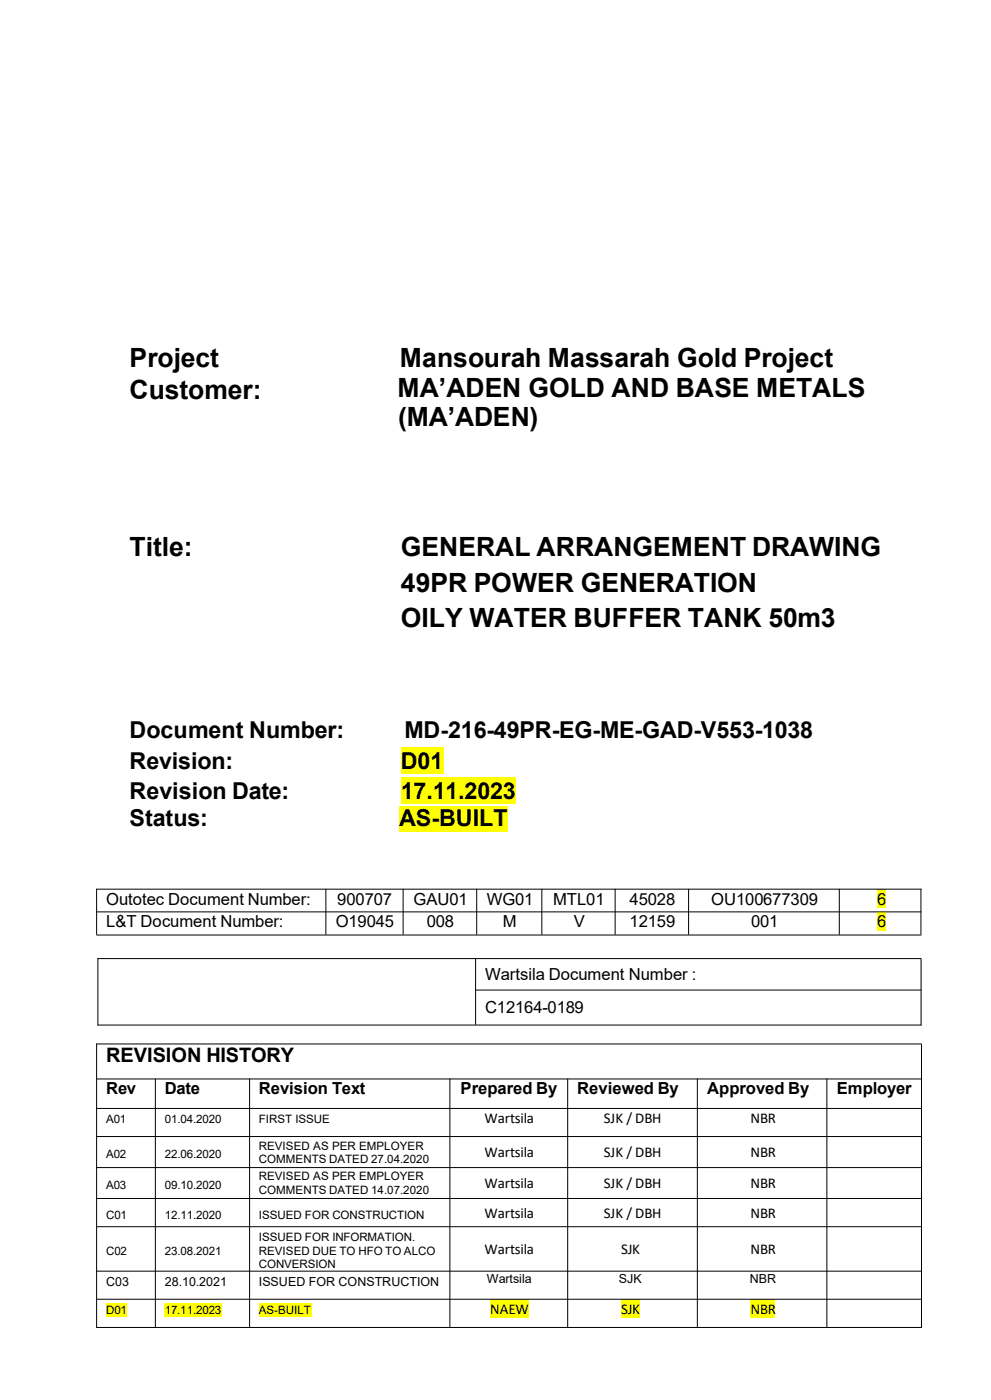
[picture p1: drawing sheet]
<svg xmlns="http://www.w3.org/2000/svg" width="297mm" height="420mm" viewBox="0 0 297 420" stroke-linecap="round" stroke-linejoin="round" font-family="sans-serif">
<defs><g id="words">
<g font-size="7.9">
<text x="38.9" y="110">Project</text>
<text x="119.8" y="110">Mansourah Massarah Gold Project</text>
<text x="38.9" y="119.7">Customer:</text>
<text x="119.2" y="119.2">MA’ADEN GOLD AND BASE METALS</text>
<text x="119.3" y="127.9">(MA’ADEN)</text>
<text x="38.9" y="166.8">Title:</text>
<text x="120.1" y="166.8">GENERAL ARRANGEMENT DRAWING</text>
<text x="120.1" y="177.5">49PR POWER GENERATION</text>
<text x="120.1" y="188.2">OILY WATER BUFFER TANK 50m3</text>
</g>
<g font-size="7">
<text x="38.9" y="221.4">Document Number:</text>
<text x="121.2" y="221.4">MD-216-49PR-EG-ME-GAD-V553-1038</text>
<text x="38.9" y="230.6">Revision:</text>
<text x="120.1" y="230.6">D01</text>
<text x="38.9" y="239.6">Revision Date:</text>
<text x="120.1" y="239.6">17.11.2023</text>
<text x="38.9" y="247.9">Status:</text>
<text x="119.6" y="247.9">AS-BUILT</text>
</g>
<text font-size="6" x="31.8" y="318.5">REVISION HISTORY</text>
<g font-size="5">
<text x="31.8" y="271.4">Outotec Document Number:</text>
<text x="101.1" y="271.4">900707</text>
<text x="124" y="271.4">GAU01</text>
<text x="146" y="271.4">WG01</text>
<text x="165.8" y="271.4">MTL01</text>
<text x="188.7" y="271.4">45028</text>
<text x="213.1" y="271.4">OU100677309</text>
<text x="262.8" y="271.4">6</text>
<text x="31.8" y="278.1">L&amp;T Document Number:</text>
<text x="100.6" y="278.1">O19045</text>
<text x="127.9" y="278.1">008</text>
<text x="150.7" y="278.1">M</text>
<text x="172" y="278.1">V</text>
<text x="188.7" y="278.1">12159</text>
<text x="225.1" y="278.1">001</text>
<text x="262.8" y="278.1">6</text>
<text x="145.4" y="293.9">Wartsila Document Number :</text>
<text x="145.4" y="303.9">C12164-0189</text>
<text x="31.8" y="328.1">Rev</text>
<text x="49.4" y="328.1">Date</text>
<text x="77.6" y="328.1">Revision Text</text>
<text x="138" y="328.1">Prepared By</text>
<text x="173" y="328.1">Reviewed By</text>
<text x="212" y="328.1">Approved By</text>
<text x="250.8" y="328.1">Employer</text>
</g>
<g font-size="4.5">
<text x="145.2" y="336.9">Wartsila</text>
<text x="180.9" y="336.9">SJK / DBH</text>
<text x="224.9" y="336.9">NBR</text>
<text x="145.2" y="347.2">Wartsila</text>
<text x="180.9" y="347.2">SJK / DBH</text>
<text x="224.9" y="347.2">NBR</text>
<text x="145.2" y="356.4">Wartsila</text>
<text x="180.9" y="356.4">SJK / DBH</text>
<text x="224.9" y="356.4">NBR</text>
<text x="145.2" y="365.4">Wartsila</text>
<text x="180.9" y="365.4">SJK / DBH</text>
<text x="224.9" y="365.4">NBR</text>
<text x="145.2" y="376.3">Wartsila</text>
<text x="186.2" y="376.3">SJK</text>
<text x="224.9" y="376.3">NBR</text>
<text x="146.9" y="394.1">NAEW</text>
<text x="186.2" y="394.1">SJK</text>
<text x="225" y="394.1">NBR</text>
</g>
<g font-size="3.7">
<text x="31.8" y="385.9">C03</text>
<text x="49.4" y="385.9">28.10.2021</text>
<text x="77.6" y="385.9">ISSUED FOR CONSTRUCTION</text>
<text x="145.9" y="384.9">Wartsila</text>
<text x="185.5" y="384.9">SJK</text>
<text x="224.7" y="384.9">NBR</text>
</g>
<g font-size="3.5">
<text x="31.8" y="336.9">A01</text>
<text x="49.4" y="336.9">01.04.2020</text>
<text x="77.6" y="336.9">FIRST ISSUE</text>
<text x="31.8" y="347.3">A02</text>
<text x="49.4" y="347.3">22.06.2020</text>
<text x="77.6" y="344.8">REVISED AS PER EMPLOYER</text>
<text x="77.6" y="348.8">COMMENTS DATED 27.04.2020</text>
<text x="31.8" y="356.6">A03</text>
<text x="49.4" y="356.6">09.10.2020</text>
<text x="77.6" y="358.1">COMMENTS DATED 14.07.2020</text>
<text x="77.6" y="354.1">REVISED AS PER EMPLOYER</text>
<text x="31.8" y="365.5">C01</text>
<text x="49.4" y="365.5">12.11.2020</text>
<text x="77.6" y="365.5">ISSUED FOR CONSTRUCTION</text>
<text x="31.8" y="376.4">C02</text>
<text x="49.4" y="376.4">23.08.2021</text>
<text x="77.6" y="376.4">REVISED DUE TO HFO TO ALCO</text>
<text x="77.6" y="372.4">ISSUED FOR INFORMATION.</text>
<text x="77.6" y="380.4">CONVERSION</text>
<text x="31.8" y="394.1">D01</text>
<text x="49.4" y="394.1">17.11.2023</text>
<text x="77.6" y="394.1">AS-BUILT</text>
</g>
</g></defs>
<g fill="#ff0">
<path d="M120.2 224.1h12.8v8h-12.8z"/>
<path d="M150.7 233.3h3.9v8h-3.9z"/>
<path d="M119.6 241.9h32.6v7.6h-32.6z"/>
<path d="M262.8 266.9h2.6v5.6h-2.6z"/>
<path d="M262.8 273.7h2.6v5.6h-2.6z"/>
</g>
<path d="M120.2 233.3h30.5v8h-30.5z" fill-rule="evenodd" fill="#ff0"/>
<g fill="none" stroke="#000" stroke-width=".3">
<path d="M28.9 266.7h247.2M28.9 273.6h247.2M29 266.7v13.7M97.7 266.7v13.7M120.8 266.7v13.7M142.9 266.7v13.7M162.4 266.7v13.7M184.4 266.7v13.7M206.4 266.7v13.7M251.5 266.7v13.7M276 266.7v13.7M28.9 280.5h247.2"/>
<path d="M29.2 287.6h246.9M29.3 287.4v20.2M142.5 297h133.6M142.5 287.4v20M276.1 287.7v19.9M29.2 307.5h246.9"/>
</g>
<g fill="#ff0">
<path d="M31.8 390.9h6v4h-6z"/>
<path d="M64.5 390.9h1.8v4h-1.8z"/>
<path d="M77.6 390.9h15.7v4h-15.7z"/>
<path d="M146.9 389.9h11.5v5.5h-11.5z"/>
<path d="M186.2 389.9h5.4v5.5h-5.4z"/>
<path d="M225 389.9h7.3v5.5h-7.3z"/>
</g>
<path d="M49.4 390.9h15.1v4h-15.1z" fill-rule="evenodd" fill="#ff0"/>
<g fill="none" stroke="#000" stroke-width=".3">
<path d="M28.9 313.2h247.4M29 313.1v85.2M276.2 313.3v85M28.9 323.7h247.4M28.9 332.5h247.4M46.6 323.6v74.5M74.8 323.6v74.5M134.8 323.6v74.5M170.1 323.6v74.5M209 323.6v74.5M247.8 323.6v74.5M28.9 341h247.4"/>
<path d="M28.9 350.3h247.4M28.9 359.5h247.4M28.9 368h247.4M28.9 381.3h247.4M28.9 389.8h247.4M28.9 398.2h247.4"/>
</g>
<use href="#words"/>
</svg>
